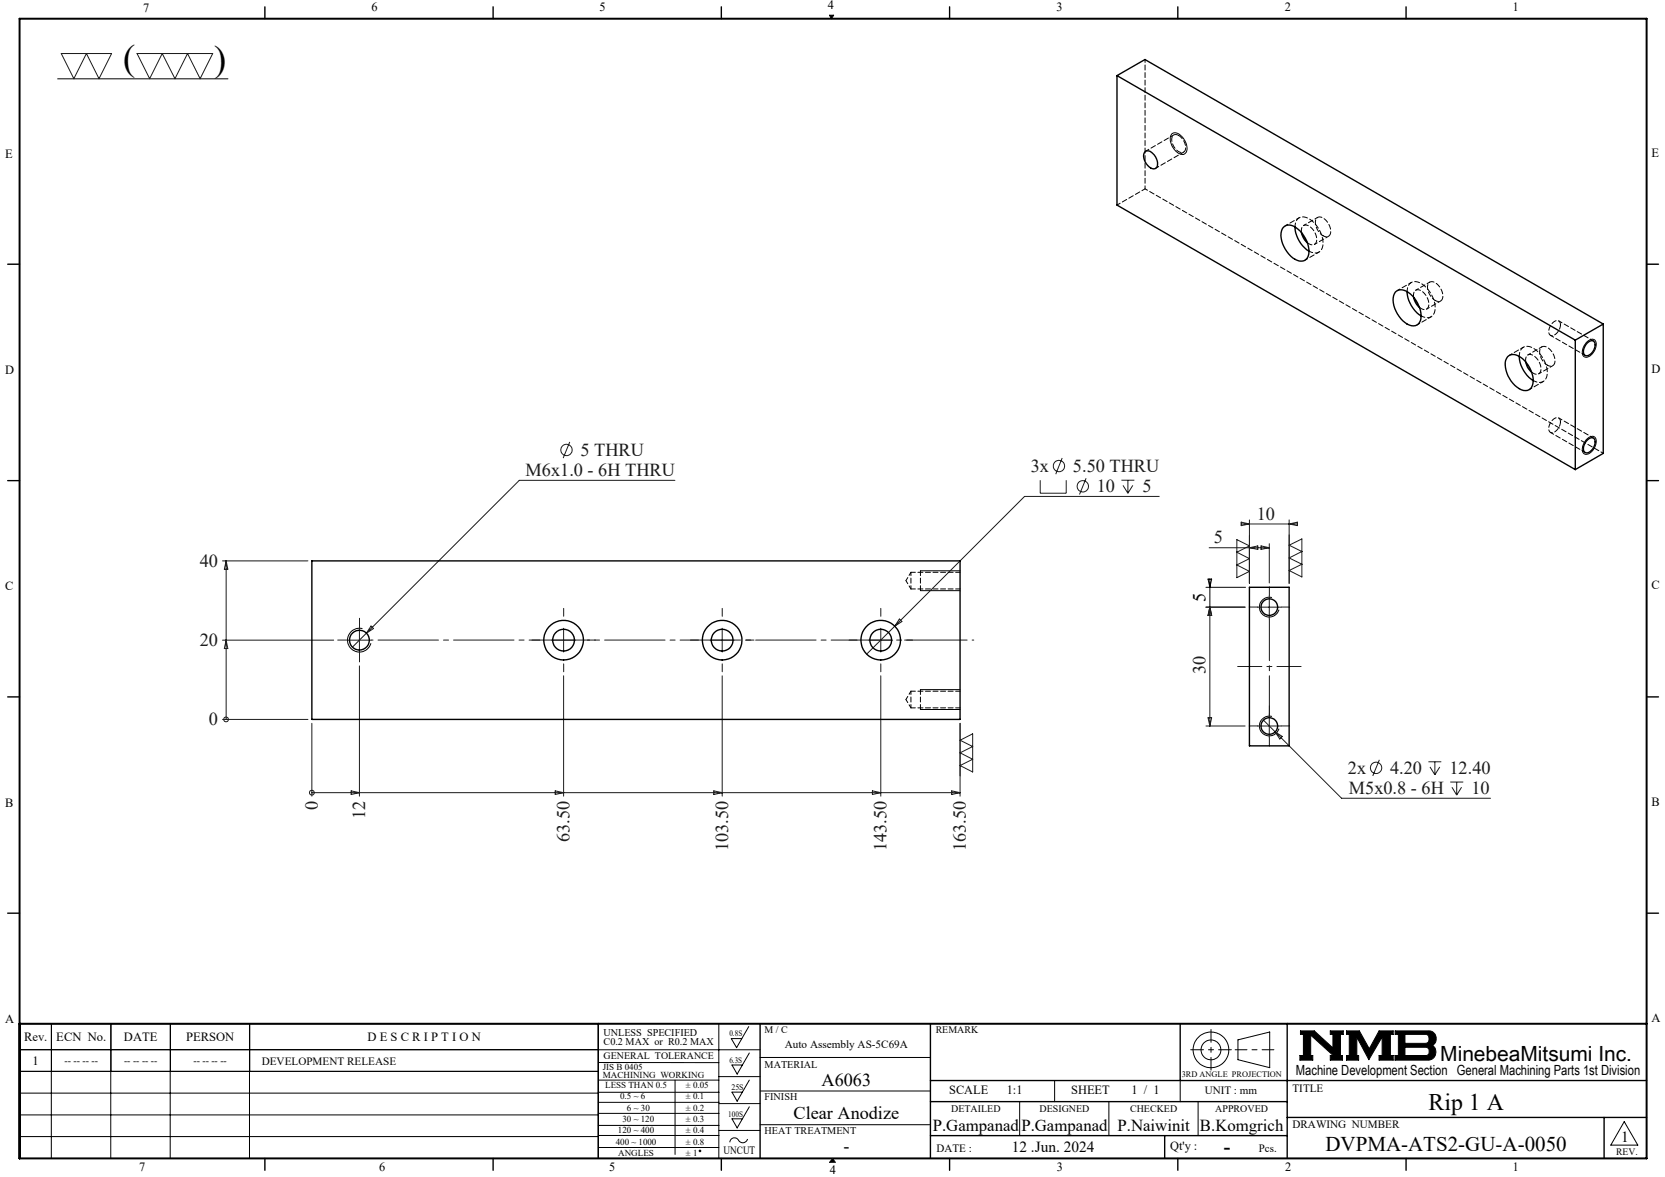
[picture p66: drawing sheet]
<svg xmlns="http://www.w3.org/2000/svg" width="420mm" height="297mm" viewBox="0 0 420 297" stroke-linecap="round" stroke-linejoin="round" font-family="sans-serif">
<defs><g id="words">
<g font-size="9.2">
<text x="31.1" y="17.7">(</text>
<text x="54" y="17.8">)</text>
</g>
<text font-size="6" x="360.4" y="280">Rip 1 A</text>
<g font-size="5.3">
<text x="363.3" y="267.7">MinebeaMitsumi Inc.</text>
<text x="334.3" y="290.4">DVPMA-ATS2-GU-A-0050</text>
</g>
<text font-size="4.9" x="308.8" y="290.9">-</text>
<g font-size="4.6" fill="#191924">
<text x="146.4" y="115">5 THRU</text>
<text x="260" y="119">3x</text>
<text x="270.7" y="119">5.50 THRU</text>
<text x="132.6" y="120.1">M6x1.0 - 6H THRU</text>
<text x="276.7" y="124.2">10</text>
<text x="288.2" y="124.2">5</text>
<text x="317" y="131.1">10</text>
<text x="306.2" y="137.1">5</text>
<text x="50.4" y="143">40</text>
<text x="50.4" y="163">20</text>
<text x="304.1" y="170.2" transform="rotate(-90 304.1 170.2)">30</text>
<text x="52.7" y="183">0</text>
<text x="340" y="195.2">2x</text>
<text x="350.6" y="195.2">4.20</text>
<text x="365.6" y="195.2">12.40</text>
<text x="340.3" y="200.3">M5x0.8 - 6H</text>
<text x="371.2" y="200.3">10</text>
<text x="80.1" y="204.4" transform="rotate(-90 80.1 204.4)">0</text>
<text x="92.1" y="206.7" transform="rotate(-90 92.1 206.7)">12</text>
<text x="143.6" y="212.4" transform="rotate(-90 143.6 212.4)">63.50</text>
<text x="183.6" y="214.8" transform="rotate(-90 183.6 214.8)">103.50</text>
<text x="223.6" y="214.8" transform="rotate(-90 223.6 214.8)">143.50</text>
<text x="243.6" y="214.8" transform="rotate(-90 243.6 214.8)">163.50</text>
</g>
<g font-size="4.6">
<text x="304.1" y="151.8" transform="rotate(-90 304.1 151.8)">5</text>
<text x="207.3" y="274.1">A6063</text>
<text x="200.2" y="282.4">Clear Anodize</text>
<text x="212.7" y="290.6">-</text>
</g>
<g font-size="4.2">
<text x="235.3" y="285.5">P.Gampanad</text>
<text x="257.6" y="285.5">P.Gampanad</text>
<text x="281.9" y="285.5">P.Naiwinit</text>
<text x="302.7" y="285.5">B.Komgrich</text>
</g>
<g font-size="3.9">
<text x="255.2" y="290.6">12 .Jun. 2024</text>
<text x="408.9" y="288.2">1</text>
</g>
<text font-size="3.5" x="326.9" y="271.4">Machine Development Section General Machining Parts 1st Division</text>
<g font-size="3.2">
<text x="36.1" y="2.9">7</text>
<text x="93.7" y="2.8">6</text>
<text x="151.3" y="2.8">5</text>
<text x="208.8" y="2.2">4</text>
<text x="266.5" y="2.8">3</text>
<text x="324.1" y="2.8">2</text>
<text x="381.6" y="2.8">1</text>
<text x="1.3" y="39.8">E</text>
<text x="416.6" y="39.5">E</text>
<text x="1.3" y="94.3">D</text>
<text x="416.6" y="94.1">D</text>
<text x="1.3" y="148.9">C</text>
<text x="416.6" y="148.7">C</text>
<text x="1.3" y="203.6">B</text>
<text x="416.6" y="203.3">B</text>
<text x="416.6" y="258">A</text>
<text x="1.3" y="258.1">A</text>
<text x="6.1" y="262.7">Rev.</text>
<text x="14.2" y="262.7">ECN No.</text>
<text x="31.3" y="262.7">DATE</text>
<text x="46.9" y="262.7">PERSON</text>
<text x="92.7" y="262.7">D E S C R I P T I O N</text>
<text x="8.2" y="268.7">1</text>
<text x="239.4" y="276.2">SCALE</text>
<text x="254" y="276.2">1:1</text>
<text x="270.2" y="276.2">SHEET</text>
<text x="285.4" y="276.2">1 / 1</text>
<text x="295.2" y="290.1">Qt'y :</text>
<text x="35.1" y="295.5">7</text>
<text x="95.7" y="295.6">6</text>
<text x="153.6" y="295.6">5</text>
<text x="209.3" y="296.3">4</text>
<text x="266.6" y="295.6">3</text>
<text x="324.2" y="295.6">2</text>
<text x="381.6" y="295.6">1</text>
</g>
<g font-size="2.8">
<text x="66" y="268.6">DEVELOPMENT RELEASE</text>
<text x="198" y="264.5">Auto Assembly AS-5C69A</text>
<text x="326" y="275.4">TITLE</text>
<text x="303.9" y="276.2">UNIT : mm</text>
<text x="326" y="284.7">DRAWING NUMBER</text>
<text x="182.5" y="291.2">UNCUT</text>
<text x="236.3" y="290.7">DATE :</text>
<text x="317.6" y="290.6">Pcs.</text>
</g>
<g font-size="2.6">
<text x="152.2" y="261.3">UNLESS SPECIFIED</text>
<text x="152.2" y="263.7">C0.2 MAX or R0.2 MAX</text>
<text x="192.9" y="269.4">MATERIAL</text>
<text x="192.9" y="277.7">FINISH</text>
<text x="192.9" y="286.3">HEAT TREATMENT</text>
</g>
<g font-size="2.5">
<text x="192.9" y="260.7">M / C</text>
<text x="236" y="260.7">REMARK</text>
<text x="16.3" y="268.5">-- -- -- --</text>
<text x="31.3" y="268.5">-- -- -- --</text>
<text x="48.8" y="268.5">-- -- -- --</text>
<text x="152.3" y="267.3">GENERAL TOLERANCE</text>
<text x="239.9" y="280.5">DETAILED</text>
<text x="262.2" y="280.5">DESIGNED</text>
<text x="285.1" y="280.5">CHECKED</text>
<text x="306.6" y="280.5">APPROVED</text>
<text x="407.7" y="291.5">REV.</text>
</g>
<g font-size="2.3">
<text x="152.1" y="270">JIS B 0405</text>
<text x="152.1" y="272.1">MACHINING WORKING</text>
<text x="152.7" y="274.6">LESS THAN 0.5</text>
<text x="173" y="274.6">± 0.05</text>
<text x="156.4" y="277.4">0.5 ~ 6</text>
<text x="158.1" y="280.3">6 ~ 30</text>
<text x="173" y="277.4">± 0.1</text>
<text x="173" y="280.3">± 0.2</text>
<text x="155.9" y="286">120 ~ 400</text>
<text x="157" y="283.2">30 ~ 120</text>
<text x="173" y="283.2">± 0.3</text>
<text x="173" y="286">± 0.4</text>
<text x="155.3" y="288.9">400 ~ 1000</text>
<text x="155.9" y="291.7">ANGLES</text>
<text x="173" y="288.9">± 0.8</text>
<text x="173" y="291.7">± 1</text>
</g>
<g font-size="2.1">
<text x="184" y="261.5">0.8S</text>
<text x="184" y="268.1">6.3S</text>
<text x="184.5" y="275">25S</text>
<text x="298.1" y="271.8">3RD ANGLE PROJECTION</text>
<text x="183.7" y="281.9">100S</text>
</g>
</g></defs>
<g fill="none" stroke="#000" stroke-width=".25">
<path d="M14.5 19.9h43M209.2 3.8h1.1l-.6 .9zM295.5 33.9a1.94 1.94 0 0 1 2.8 .8 3.5 3.5 0 0 1 .8 3.9 1.89 1.89 0 0 1-2.8-.8 3.5 3.5 0 0 1-.8-3.9zM400.2 86.4a1.4 1.4 0 0 1 2.3-.3 3.2 3.2 0 0 1-2.6 4 1.71 1.71 0 0 1-.4-2.6zM400.2 110.9a1.44 1.44 0 0 1 2.3-.3 3.3 3.3 0 0 1-2.6 4 1.74 1.74 0 0 1-.4-2.6zM91.4 158.6a2.99 2.99 0 0 0-3.6 2.2 2.99 2.99 0 0 0 2.1 3.6 2.99 2.99 0 0 0 3.7-2.1M232.2 149h10M232.2 144h10M304.2 148.2h10M304.2 153.2h9.9M304.7 146.1h.9l-.4 2.1zM305.2 146.1v9.2"/>
<path d="M305.2 153.2l.4 2.1h-.9zM320.9 150.8a2.5 2.5 0 0 0-3.1 1.7 2.5 2.5 0 0 0 1.7 3.1 2.5 2.5 0 0 0 3.1-1.8M232.2 179h10M232.2 174h10M320.9 180.8a2.5 2.5 0 0 0-3.1 1.8 2.5 2.5 0 0 0 1.7 3 2.5 2.5 0 0 0 3.1-1.7M12.9 258.3v34M13 258.3v12M27.9 258.3v34M28 258.3v12M42.9 258.3v34M43 258.3v12M62.9 258.3v34"/>
<path d="M63 258.3v12M150.9 258.3v34M181.3 258.3v34M188.9 259l-3.1 5.4-1.3-2.3h2.6M4.9 264.9h186.8M4.9 275.8h146M5 270.3v-12h146v12l-146.1 .1M5 264.9h146M150.9 278.2h30.4M150.9 275.6h30.4M150.9 272.6h30.4M150.9 268.1h30.4"/>
<path d="M170.3 272.6v18.7M181.3 271.7h10.4M181.3 278.5h10.4M189 279.3l-3.1 5.3-1.3-2.3h2.7M189 265.7l-3.1 5.3-1.3-2.3h2.7M189 272.6l-3.1 5.3-1.3-2.3h2.7M191.7 266.8h43M191.7 275.3h43M257.2 278v8.6M266 272.7v5.3M279.7 278v8.6M297.7 272.7v5.3"/>
<path d="M302.2 278v8.6M312.3 262.4l8-2v9l-8-2zM328 260.1h3.5l4.7 4.3v-3.4h-.6v-.9h3.2v.9h-.7v5.3h.5v1.2h-3v-1.2h.7l-5.7-5.1v5.1h.6v1.2h-3.3v-1.2h.9v-5.3h-.8zM339.7 260.1h3.2l2.5 4.6 2.5-4.6h3.5v.9h-.7v5.3h.7v1.2h-3.5v-1.2h.8v-4.6l-3.4 5.7-3-5.7v4.6h.4v1.2h-3v-1.2h.7v-5.3h-.7zM351.9 260.1h8.4a1.97 1.97 0 0 1 1.9 1.5 1.97 1.97 0 0 1-.9 2.2 2.03 2.03 0 0 1 .8 2.2 2.03 2.03 0 0 1-1.8 1.5h-8.4v-1.2h.8v-5.3h-.8zM354.4 261h5.4l.6 .5v1.2l-.4 .5-.3 .1h-5.3zM354.4 264.3h5.4l.6 .4 .1 1a.79 .79 0 0 1-.8 .6h-5.3zM4.9 281.3h146M4.9 286.8h146M150.9 280.9h30.4M150.9 286.5h30.4M150.9 284h30.4"/>
<path d="M150.9 289.6h30.4M181.3 285.3h10.4M188.6 287.4a1.29 1.29 0 0 1-1.2 1 1.29 1.29 0 0 1-1.3-.9 1.14 1.14 0 0 0-1.3-.3 1.14 1.14 0 0 0-.7 1.1M191.7 283.8h43M210 292.3l.7 1M409.7 283l3.4 6h-6.8z"/>
<circle cx="305.5" cy="264.9" r="2.51"/>
<circle cx="305.5" cy="264.9" r="4.5"/>
<circle cx="176.6" cy="290.4" r=".2"/>
</g>
<path d="M311.6 264.9h9.7" fill="none" stroke="#000" stroke-width=".25" stroke-dasharray="15.2 1.3 1.3 1.3" stroke-dashoffset="12.3"/>
<path d="M305.5 259.8v10.2M300.4 264.9h10.2" fill="none" stroke="#000" stroke-width=".25" stroke-dasharray="15.2 1.3 1.3 1.3" stroke-dashoffset="12"/>
<g fill="none" stroke="#000" stroke-width=".35">
<path d="M66.8 1.7v3M124.4 1.7v3M182 1.7v3M239.5 1.7v3M281.8 19.1v32.6l115.6 66.8M281.8 19.1l115.6 66.7M281.8 19.1l7-4.1 115.6 66.8M297.1 1.7v3M354.7 1.7v3M288.8 38.3a1.37 1.37 0 0 1 2 .4 3.2 3.2 0 0 1 1 3.5 1.41 1.41 0 0 1-2.3-.5 2.91 2.91 0 0 1-.7-3.4zM323.7 57.4a2.58 2.58 0 0 1 3.7 .5 7.1 7.1 0 0 1 2.6 6.8 2.09 2.09 0 0 1-3.3 .7 7.4 7.4 0 0 1-3.4-7.1zM326.7 57.3a7.7 7.7 0 0 0 3.5 6.1"/>
<path d="M328.3 58.7l.5 1.3 1 1.3M1.9 66.7h3M352 73.7a2.65 2.65 0 0 1 3.7 .5 7.4 7.4 0 0 1 2.6 6.8 2.1 2.1 0 0 1-3.4 .8 7.5 7.5 0 0 1-3.4-7.2zM354.9 73.6a7.9 7.9 0 0 0 3.6 6.1M356.6 75l.4 1.3 1.1 1.3M415.4 66.7h3M380.3 90.1a2.65 2.65 0 0 1 3.7 .4 7.2 7.2 0 0 1 2.5 6.8 2.03 2.03 0 0 1-3.3 .8 7.3 7.3 0 0 1-3.4-7.2zM383.2 89.9a8 8 0 0 0 3.6 6.2M384.8 91.3l.5 1.3 1.1 1.3M397.4 85.8v32.7M400.4 86.6l.3-.3a1 1 0 0 1 1.4-.2 1 1 0 0 1 .2 1.4 2.62 2.62 0 0 1-2.3 2.3 1.5 1.5 0 0 1-.2-2.4zM404.4 81.8l-7 4"/>
<path d="M404.4 81.8v32.6l-7 4.1M400.4 111.1a1.08 1.08 0 0 1 1.4-.6 1.08 1.08 0 0 1 .5 1.5 2.63 2.63 0 0 1-2.3 2.3 1.31 1.31 0 0 1-.4-2zM1.9 121.3h3M415.4 121.3h3M78.7 141.5h163.5v40h-163.5zM315.2 148.2h10v40h-10zM1.9 175.9h3M415.4 175.9h3M1.9 230.4h3M415.4 230.4h3M150.9 258.3v34M191.7 258.3v34"/>
<path d="M234.7 258.3v34M297.7 258.3v14.4M324.7 258.3v34M234.7 272.7h180.7M234.7 278h90M66.8 292.3v3M124.4 292.3v3M182 292.3v3M234.7 286.6h90M239.5 292.3v3M293.8 286.6v5.7M297.1 292.3v3"/>
<path d="M324.7 282h90.7M354.7 292.3v3M404.6 282v10.3"/>
<circle cx="320.2" cy="153.2" r="2.11"/>
<circle cx="90.7" cy="161.5" r="2.51"/>
<circle cx="142.2" cy="161.5" r="2.75"/>
<circle cx="142.2" cy="161.5" r="5"/>
<circle cx="182.2" cy="161.5" r="2.75"/>
<circle cx="182.2" cy="161.5" r="5"/>
<circle cx="222.2" cy="161.5" r="2.75"/>
<circle cx="222.2" cy="161.5" r="5"/>
<circle cx="320.2" cy="183.2" r="2.1"/>
</g>
<path d="M4.9 4.7h410.5v287.6h-410.5zM4.9 258.3h410.5" fill="none" stroke="#000" stroke-width=".5"/>
<path d="M210 292.3l-.7 1h1.4" fill="none" stroke="#00f" stroke-width=".25"/>
<g fill="#000">
<path d="M210 292.3l.7 1h-1.4z"/>
<path d="M209.2 3.8l.5 .9 .6-.9zM328 260.1v.9h.8v5.3h-.9v1.2h3.3v-1.2h-.6v-5.1l5.7 5.1h-.7v1.2h3v-1.2h-.5v-5.3h.7v-.9h-3.2v.9h.6v3.4l-4.7-4.3zM351.9 260.1v.9h.8v5.3h-.8v1.2h8.6l.7-.2 .6-.5 .4-.8v-.8l-.3-.8-.6-.6 .8-.8 .2-1.3-.5-.9-.5-.5-.6-.2zM354.4 264.3h5.4l.6 .4 .1 1-.6 .6h-5.5zM354.4 261l5.5 .1 .5 .5v1.1l-.3 .5-.3 .1h-5.4zM339.7 260.1v.9h.7v5.3h-.7v1.2h3v-1.2h-.4v-4.6l3 5.7 3.4-5.7v4.6h-.8v1.2h3.5v-1.2h-.7v-5.3h.7v-.9h-3.5l-2.5 4.6-2.5-4.6z" fill-rule="evenodd"/>
</g>
<g fill="none" stroke="#191924" stroke-width=".25">
<path d="M15.5 13.5h12.7l-3.2 6.4-3.2-6.4-3.2 6.4zM34.6 13.5h19.1l-3.2 6.4-3.2-6.4-3.2 6.4-3.2-6.4-3.2 6.4zM143.7 111.5l-1.6 4.1M267.9 115.6l-1.6 4.1M170.3 121.2h-39.3l-42.1 42.1M262.4 121.2v3.3h6.6v-3.3M274 120.7l-1.7 4.1M282.9 121.2h3.2M283.3 122.5l1.2 2M284.5 121.2v3.3M285.8 122.5l-1.3 2M292.4 125.3h-34l-32.7 32.7"/>
<path d="M305 138.2h15.2M312 136.2l3.2 1.6-3.2 1.5 3.2 1.7-3.2 1.6 3.2 1.6-3.2 1.6zM313.1 132.2h14.2M313.1 131.8l2.1 .4-2.1 .4zM315.2 138.2l2.1-.4v.8zM315.2 131.2v16M318.1 137.8l2.1 .4-2.1 .4zM320.2 137.2v9.9M325.2 137.6l3.2-1.6v9.6l-3.2-1.6 3.2-1.6-3.2-1.6 3.2-1.6zM325.2 131.2v16M325.2 132.2l2.1-.4v.8zM56.1 141.5h21.6"/>
<path d="M57 141.5v40M57 141.5l.5 2.1h-.9zM90.7 158.5v6M93.6 158l.6 .6-1.8 1.2zM142.2 158.5v6M182.2 158.5v6M222.2 158.5v6M225.7 158l-7.1 7.1M226.9 156.2l.6 .6-1.8 1.2zM304.2 153.2h9.9M305.2 153.2v30M305.2 153.2l.4 2.1h-.9z"/>
<path d="M317.2 153.2h6M320.2 150.2v6M56.1 161.5h28.1M57 161.5l.5 2.2h-.9zM87.7 161.5h6M90.7 168v32.9M139.2 161.5h6M142.2 170.5v30.4M179.2 161.5h6M182.2 170.5v30.4M219.2 161.5h6M222.2 170.5v30.4"/>
<path d="M56.1 181.5h21.6M57 181.5h.1M78.7 182.5v18.4M88.6 199.6l2.1 .4-2.1 .5zM140.1 199.6l2.1 .4-2.1 .5zM180.1 199.6l2.1 .4-2.1 .5zM220.1 199.6l2.1 .4-2.1 .5zM240.1 199.6l2.1 .4-2.1 .5zM242.2 182.5v18.4M242.2 186.8l3.2-1.6v9.6l-3.2-1.6 3.2-1.6-3.2-1.6 3.2-1.6zM304.2 183.2h9.9M304.7 181.1h.9l-.4 2.1z"/>
<path d="M317.2 183.2h6M318.7 181.7l19.7 19.7h37.6M320.2 180.2v6M321.7 184.7l1.8 1.1-.7 .7zM347.9 191.7l-1.6 4.1M360.3 192.2h3.3M360.7 193.5l1.3 2M362 192.2v3.3M363.2 193.5l-1.2 2M365.8 197.3h3.3M366.3 198.6l1.2 2M367.5 197.3v3.3"/>
<path d="M368.7 198.6l-1.2 2M78.7 200h.1M78.7 200h163.5"/>
<circle cx="142.9" cy="113.5" r="1.43"/>
<circle cx="267.1" cy="117.6" r="1.44"/>
<circle cx="273.1" cy="122.7" r="1.43"/>
<circle cx="57" cy="181.6" r=".61"/>
<circle cx="347.1" cy="193.8" r="1.43"/>
<circle cx="78.7" cy="200" r=".6"/>
</g>
<g fill="none" stroke="#191924" stroke-width=".25" stroke-dasharray="15.2 1.3 1.3 1.3">
<path d="M90.7 158.5v-2.5M142.2 155.5v-2M182.2 155.5v-2M222.2 155.5v-2M317.2 153.2h-2.1M320.2 150.2v-2.1M323.2 153.2h2.1M87.7 161.5h-2.5M90.7 164.5v2.5M136.2 161.5h-2M142.2 167.5v2M148.2 161.5h2"/>
<path d="M176.2 161.5h-2M182.2 167.5v2M188.2 161.5h2M216.2 161.5h-2M222.2 167.5v2M228.2 161.5h2M317.2 183.2h-2.1M320.2 180.2v-2.1M320.2 186.2v2.1M323.2 183.2h2.1"/>
</g>
<path d="M320.2 156.2v24.9" fill="none" stroke="#191924" stroke-width=".25" stroke-dasharray="15.2 1.3 1.3 1.3" stroke-dashoffset="4.7"/>
<path d="M329.8 61.3a1.3 1.3 0 0 0 1.6 .4 1.3 1.3 0 0 0 .7-1.5 3.5 3.5 0 0 0-3-3.4 1.49 1.49 0 0 0-.8 1.8M358.1 77.6a1.3 1.3 0 0 0 1.6 .5 1.3 1.3 0 0 0 .7-1.6 3.5 3.5 0 0 0-3.1-3.4 1.49 1.49 0 0 0-.7 1.9M386.4 93.9a1.3 1.3 0 0 0 1.6 .5 1.3 1.3 0 0 0 .7-1.6 3.5 3.5 0 0 0-3.1-3.3 1.49 1.49 0 0 0-.7 1.8M232.2 144v5M232.2 174v5" fill="none" stroke="#000" stroke-width=".25" stroke-dasharray="1.3 .6"/>
<path d="M93.7 161.5h151.9" fill="none" stroke="#191924" stroke-width=".25" stroke-dasharray="15.2 1.3 1.3 1.3" stroke-dashoffset="-1.7"/>
<path d="M312.2 168.2h16" fill="none" stroke="#191924" stroke-width=".25" stroke-dasharray="15.2 1.3 1.3 1.3" stroke-dashoffset="9.1"/>
<path d="M296.1 34.1l-7.1 4M288.8 47.7l-7 4M291.5 42.5l7.1-4.1M333.7 59.5a1.22 1.22 0 0 0 1.5 .1 1.22 1.22 0 0 0 .5-1.5 3.5 3.5 0 0 0-3.1-3.3 2.1 2.1 0 0 0-.3 3.1l.7 .9 .7 .7M362 75.8a1.22 1.22 0 0 0 1.5 .1 1.22 1.22 0 0 0 .5-1.4 3.5 3.5 0 0 0-3.1-3.4 2.1 2.1 0 0 0-.3 3.1l.6 1 .8 .6M390.3 92.1a1.22 1.22 0 0 0 1.5 .1 1.22 1.22 0 0 0 .4-1.4 3.5 3.5 0 0 0-3-3.4 2.1 2.1 0 0 0-.3 3.2l.6 .9 .8 .6M228.5 146.5l1.3 2.1M229.8 144.4v4.2M229.8 144.4l-1.3 2.1M228.5 176.5l1.3 2.1M229.8 174.4v4.2M229.8 174.4l-1.3 2.1" fill="none" stroke="#000" stroke-width=".25" stroke-dasharray="1.3 .6" stroke-dashoffset=".4"/>
<path d="M297.3 34.2a3.3 3.3 0 0 1 1.5 4 1.59 1.59 0 0 1-2.4-.8 2.65 2.65 0 0 1-.4-3.3 1.19 1.19 0 0 1 1.3 .1M393.6 81.9a.94 .94 0 0 0-.5-1 .94 .94 0 0 0-1.1 .3 2.6 2.6 0 0 0-1 3.4 2.08 2.08 0 0 0 2.5-1.8l.1-.9M393.6 106.4a.94 .94 0 0 0-.5-1 .94 .94 0 0 0-1.1 .3 2.6 2.6 0 0 0-1 3.4 2.08 2.08 0 0 0 2.5-1.8l.1-.9M229.8 148.6h12.4M242.2 144.4h-12.4M229.8 178.6h12.4M242.2 174.4h-12.4" fill="none" stroke="#000" stroke-width=".25" stroke-dasharray="1.3 .6" stroke-dashoffset=".1"/>
<path d="M330.2 63.4a2.13 2.13 0 0 0 2.4 .3 2.13 2.13 0 0 0 1.1-2.2 7.2 7.2 0 0 0-4.8-6.8 2.1 2.1 0 0 0-2.2 2.5M358.5 79.7a2.13 2.13 0 0 0 2.4 .3 2.13 2.13 0 0 0 1.1-2.2 7.2 7.2 0 0 0-4.8-6.7 2.1 2.1 0 0 0-2.2 2.5M386.8 96a2.13 2.13 0 0 0 2.4 .3 2.13 2.13 0 0 0 1.1-2.2 7.2 7.2 0 0 0-4.8-6.7 2.1 2.1 0 0 0-2.3 2.5M391.1 84.6l8.8 5.1M402 86l-8.8-5M391.1 109.1l8.8 5.1M402 110.5l-8.8-5" fill="none" stroke="#000" stroke-width=".25" stroke-dasharray="1.3 .6" stroke-dashoffset=".3"/>
<path d="M404.5 114.4l-115.7-66.7" fill="none" stroke="#000" stroke-width=".25" stroke-dasharray="1.3 .6" stroke-dashoffset=".6"/>
<g fill="none" stroke="#000" stroke-width=".25" stroke-dasharray="1.3 .6" stroke-dashoffset=".5">
<path d="M288.8 47.7v-32.7M327.7 55l-3.5 2M332.4 54.9l-3.6 2M329.2 65.7l3.5-2.1M331.6 61.7l3.5-2.1M356 71.3l-3.5 2M359.9 78l3.5-2M360.7 71.2l-3.6 2M357.5 82l3.5-2.1M384.3 87.6l-3.6 2.1M385.7 98.3l3.6-2M388.2 94.3l3.5-2"/>
<path d="M388.9 87.5l-3.5 2.1"/>
</g>
<use href="#words"/>
</svg>
